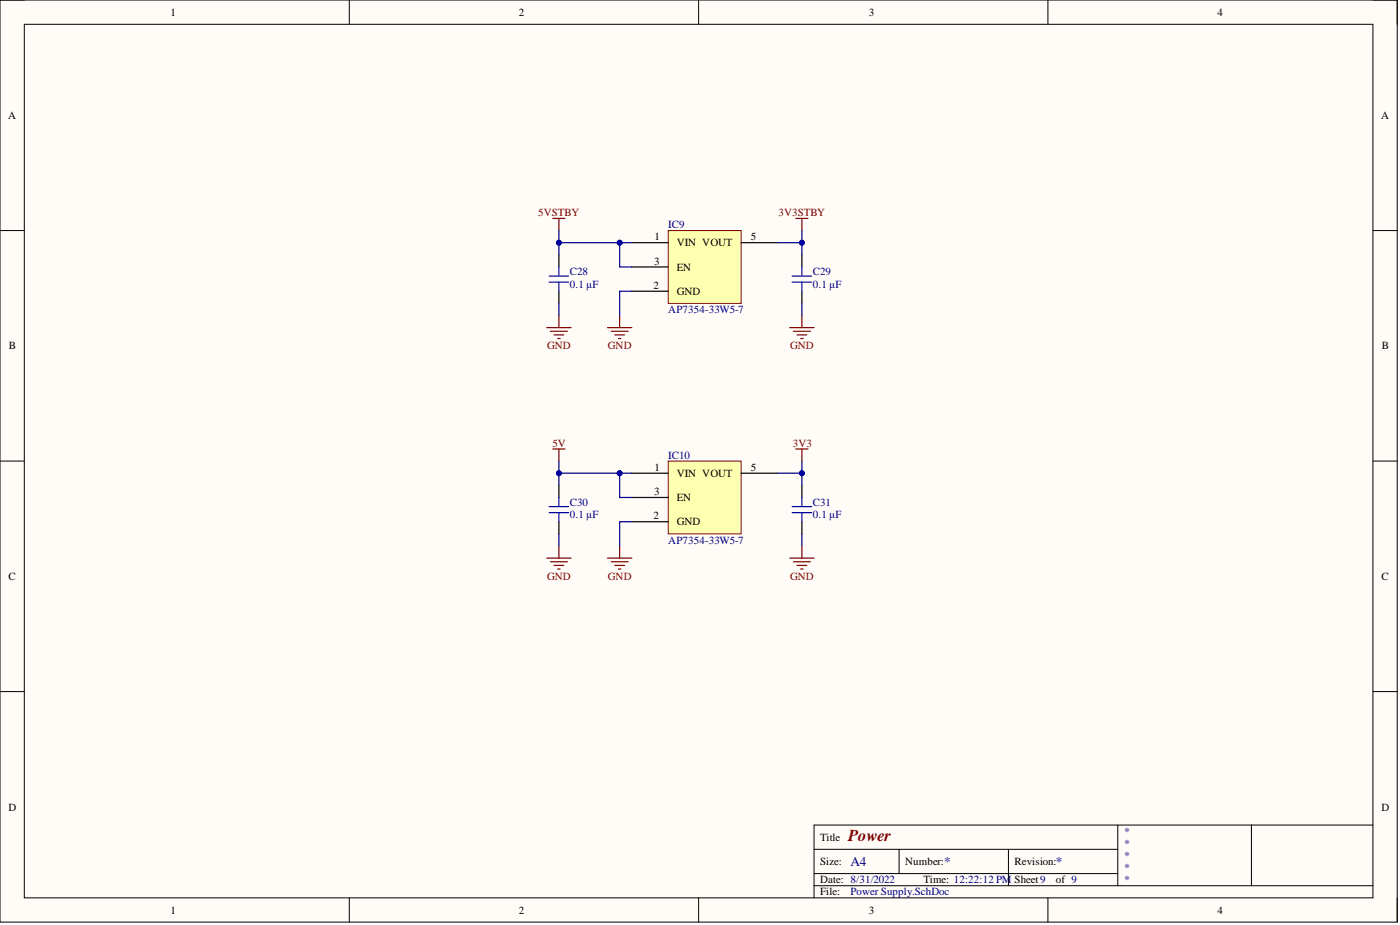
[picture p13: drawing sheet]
<svg xmlns="http://www.w3.org/2000/svg" width="292mm" height="193mm" viewBox="0 0 292 193" stroke-linecap="round" stroke-linejoin="round" font-family="sans-serif">
<defs><g id="words">
<text font-size="3.5" fill="#800000" x="176.9" y="175.4">Power</text>
<g font-size="2.8" fill="#000080">
<text x="177.4" y="180.6">A4</text>
<text x="197" y="180.6">*</text>
<text x="220.3" y="180.6">*</text>
</g>
<g font-size="2.3">
<text x="35.6" y="3.3">1</text>
<text x="108.2" y="3.3">2</text>
<text x="181.3" y="3.3">3</text>
<text x="254" y="3.3">4</text>
<text x="1.7" y="24.8">A</text>
<text x="288.1" y="24.8">A</text>
<text x="136.6" y="50.1">1</text>
<text x="141.2" y="51.4">VIN VOUT</text>
<text x="156.7" y="50.1">5</text>
<text x="136.5" y="55.2">3</text>
<text x="141.2" y="56.5">EN</text>
<text x="136.4" y="60.2">2</text>
<text x="141.2" y="61.5">GND</text>
<text x="1.9" y="72.9">B</text>
<text x="288.3" y="72.9">B</text>
<text x="136.6" y="98.2">1</text>
<text x="141.2" y="99.5">VIN VOUT</text>
<text x="156.7" y="98.2">5</text>
<text x="136.5" y="103.3">3</text>
<text x="141.2" y="104.5">EN</text>
<text x="136.4" y="108.3">2</text>
<text x="141.2" y="109.6">GND</text>
<text x="1.8" y="121">C</text>
<text x="288.2" y="121">C</text>
<text x="1.8" y="169.1">D</text>
<text x="288.2" y="169.1">D</text>
<text x="171.1" y="175.4">Title</text>
<text x="171.1" y="180.5">Size:</text>
<text x="171.1" y="184.3">Date: 8/31/2022</text>
<text x="188.9" y="180.5">Number:</text>
<text x="192.7" y="184.3">Time: 12:22:12 PM</text>
<text x="211.7" y="180.5">Revision:</text>
<text x="211.7" y="184.3">Sheet9</text>
<text x="220.3" y="184.3">of 9</text>
<text x="35.6" y="190.6">1</text>
<text x="108.2" y="190.6">2</text>
<text x="171.1" y="186.8">File:</text>
<text x="181.3" y="190.6">3</text>
<text x="254" y="190.6">4</text>
</g>
<g font-size="2.3" fill="#800000">
<text x="112.3" y="45.1">5VSTBY</text>
<text x="162.4" y="45.1">3V3STBY</text>
<text x="114.2" y="72.9">GND</text>
<text x="126.8" y="72.9">GND</text>
<text x="164.9" y="72.9">GND</text>
<text x="115.3" y="93.2">5V</text>
<text x="165.4" y="93.2">3V3</text>
<text x="114.2" y="121">GND</text>
<text x="126.8" y="121">GND</text>
<text x="164.9" y="121">GND</text>
</g>
<g font-size="2.3" fill="#000080">
<text x="139.4" y="47.6">IC9</text>
<text x="118.9" y="60">0.1 µF</text>
<text x="118.9" y="57.5">C28</text>
<text x="169.6" y="60">0.1 µF</text>
<text x="169.6" y="57.5">C29</text>
<text x="139.4" y="65.3">AP7354-33W5-7</text>
<text x="139.4" y="95.7">IC10</text>
<text x="118.9" y="105.6">C30</text>
<text x="169.6" y="105.6">C31</text>
<text x="118.9" y="108.1">0.1 µF</text>
<text x="139.4" y="113.4">AP7354-33W5-7</text>
<text x="169.6" y="108.1">0.1 µF</text>
<text x="234.5" y="174.1">*</text>
<text x="234.5" y="176.7">*</text>
<text x="234.5" y="179.2">*</text>
<text x="234.5" y="181.7">*</text>
<text x="234.5" y="184.3">*</text>
<text x="177.4" y="186.8">Power Supply.SchDoc</text>
</g>
</g></defs>
<path d="M0 0h291.5v192.4h-291.5z" fill-rule="evenodd" fill="#fffcf8"/>
<path d="M0 0h291.5v192.4h-291.5z" fill="none" stroke="#000" stroke-width=".21"/>
<path d="M5.1 5.1h281.4v182.2h-281.4z" fill-rule="evenodd" fill="#fffcf8"/>
<g fill="none" stroke="#000" stroke-width=".21">
<path d="M0 0h5.1M5.1 5.1h281.4v182.2h-281.4zM72.9 0v5.1M145.8 0v5.1M218.6 0v5.1M286.5 0h5v5.1M0 48.1h5.1M286.5 48.1h5M0 96.2h5.1M286.5 96.2h5M0 144.3h5.1M286.5 144.3h5"/>
<path d="M169.8 177.2h63.4M187.6 177.2v5M210.4 177.2v7.6M233.2 172.1v12.7M261.1 172.1v12.7M286.5 172.1h-116.7v15.2M72.9 187.3v5.1M145.8 187.3v5.1M169.8 184.8h116.7M169.8 182.2h63.4M218.6 187.3v5.1M291.5 187.3v5.1"/>
</g>
<path d="M139.4 48.1h15.2v15.2h-15.2z" fill-rule="evenodd" fill="#ffffb0"/>
<path d="M139.4 48.1h15.2v15.2h-15.2z" fill="none" stroke="#800000" stroke-width=".21"/>
<path d="M116.6 53.2v2.5M131.8 50.6h7.6M131.8 55.7h7.6M154.6 50.6h7.6M167.3 53.2v2.5M116.6 60.8v2.5M131.8 60.8h7.6M167.3 60.8v2.5" fill="none" stroke="#000" stroke-width=".25"/>
<path d="M114.6 58.9h4M114.6 57.6h4M116.6 55.7v1.9M116.6 58.9v1.9M165.3 58.9h4M165.3 57.6h4M167.3 55.7v1.9M167.3 58.9v1.9" fill="none" stroke="#00f" stroke-width=".25"/>
<path d="M162.2 50.6h5.1v2.6" fill="none" stroke="#000080" stroke-width=".25"/>
<circle cx="167.3" cy="50.6" r=".51" fill="#000080"/>
<circle cx="167.3" cy="50.6" r=".51" fill="none" stroke="#000080" stroke-width=".21"/>
<path d="M131.8 50.6h-15.2v2.6" fill="none" stroke="#000080" stroke-width=".25"/>
<circle cx="129.3" cy="50.6" r=".51" fill="#000080"/>
<circle cx="129.3" cy="50.6" r=".51" fill="none" stroke="#000080" stroke-width=".21"/>
<circle cx="116.6" cy="50.6" r=".51" fill="#000080"/>
<circle cx="116.6" cy="50.6" r=".51" fill="none" stroke="#000080" stroke-width=".21"/>
<path d="M129.3 50.6v5.1h2.5" fill="none" stroke="#000080" stroke-width=".25"/>
<circle cx="129.3" cy="50.6" r=".51" fill="#000080"/>
<circle cx="129.3" cy="50.6" r=".51" fill="none" stroke="#000080" stroke-width=".21"/>
<g fill="none" stroke="#800000" stroke-width=".25">
<path d="M115.3 45.6h2.6M116.6 45.6v2.5M166 45.6h2.6M167.3 45.6v2.5M114.1 68.3h5M114.8 69.1h3.6M115.6 69.9h2M116.4 70.6h.5M116.6 65.8v2.5M126.7 68.3h5.1M127.5 69.1h3.6M128.3 69.9h2"/>
<path d="M129 70.6h.5M129.3 65.8v2.5M164.8 68.3h5M165.5 69.1h3.6M166.3 69.9h2M167.1 70.6h.5M167.3 65.8v2.5"/>
</g>
<path d="M116.6 48.1v2.5M116.6 63.3v2.5M131.8 60.8h-2.5v5M167.3 63.3v2.5" fill="none" stroke="#000080" stroke-width=".25"/>
<circle cx="116.6" cy="50.6" r=".51" fill="#000080"/>
<circle cx="116.6" cy="50.6" r=".51" fill="none" stroke="#000080" stroke-width=".21"/>
<path d="M167.3 48.1v2.5" fill="none" stroke="#000080" stroke-width=".25"/>
<circle cx="167.3" cy="50.6" r=".51" fill="#000080"/>
<circle cx="167.3" cy="50.6" r=".51" fill="none" stroke="#000080" stroke-width=".21"/>
<path d="M139.4 96.2h15.2v15.2h-15.2z" fill-rule="evenodd" fill="#ffffb0"/>
<path d="M139.4 96.2h15.2v15.2h-15.2z" fill="none" stroke="#800000" stroke-width=".21"/>
<path d="M131.8 98.7h7.6M154.6 98.7h7.6M116.6 101.3v2.5M116.6 108.8v2.6M131.8 108.8h7.6M131.8 103.8h7.6M167.3 101.3v2.5M167.3 108.8v2.6" fill="none" stroke="#000" stroke-width=".25"/>
<path d="M114.6 106.9h4M114.6 105.7h4M116.6 103.8v1.9M116.6 106.9v1.9M165.3 106.9h4M165.3 105.7h4M167.3 103.8v1.9M167.3 106.9v1.9" fill="none" stroke="#00f" stroke-width=".25"/>
<path d="M162.2 98.7h5.1v2.6" fill="none" stroke="#000080" stroke-width=".25"/>
<circle cx="167.3" cy="98.7" r=".51" fill="#000080"/>
<circle cx="167.3" cy="98.7" r=".51" fill="none" stroke="#000080" stroke-width=".21"/>
<path d="M131.8 98.7h-15.2v2.6" fill="none" stroke="#000080" stroke-width=".25"/>
<circle cx="129.3" cy="98.7" r=".51" fill="#000080"/>
<circle cx="129.3" cy="98.7" r=".51" fill="none" stroke="#000080" stroke-width=".21"/>
<circle cx="116.6" cy="98.7" r=".51" fill="#000080"/>
<circle cx="116.6" cy="98.7" r=".51" fill="none" stroke="#000080" stroke-width=".21"/>
<path d="M129.3 98.7v5.1h2.5" fill="none" stroke="#000080" stroke-width=".25"/>
<circle cx="129.3" cy="98.7" r=".51" fill="#000080"/>
<circle cx="129.3" cy="98.7" r=".51" fill="none" stroke="#000080" stroke-width=".21"/>
<g fill="none" stroke="#800000" stroke-width=".25">
<path d="M115.3 93.7h2.6M116.6 93.7v2.5M166 93.7h2.6M167.3 93.7v2.5M114.1 116.4h5M114.8 117.2h3.6M115.6 118h2M116.4 118.7h.5M116.6 113.9v2.5M126.7 116.4h5.1M127.5 117.2h3.6M128.3 118h2"/>
<path d="M129 118.7h.5M129.3 113.9v2.5M164.8 116.4h5M165.5 117.2h3.6M166.3 118h2M167.1 118.7h.5M167.3 113.9v2.5"/>
</g>
<path d="M116.6 96.2v2.5M116.6 111.4v2.5M131.8 108.8h-2.5v5.1M167.3 111.4v2.5" fill="none" stroke="#000080" stroke-width=".25"/>
<circle cx="116.6" cy="98.7" r=".51" fill="#000080"/>
<circle cx="116.6" cy="98.7" r=".51" fill="none" stroke="#000080" stroke-width=".21"/>
<path d="M167.3 96.2v2.5" fill="none" stroke="#000080" stroke-width=".25"/>
<circle cx="167.3" cy="98.7" r=".51" fill="#000080"/>
<circle cx="167.3" cy="98.7" r=".51" fill="none" stroke="#000080" stroke-width=".21"/>
<use href="#words"/>
</svg>
